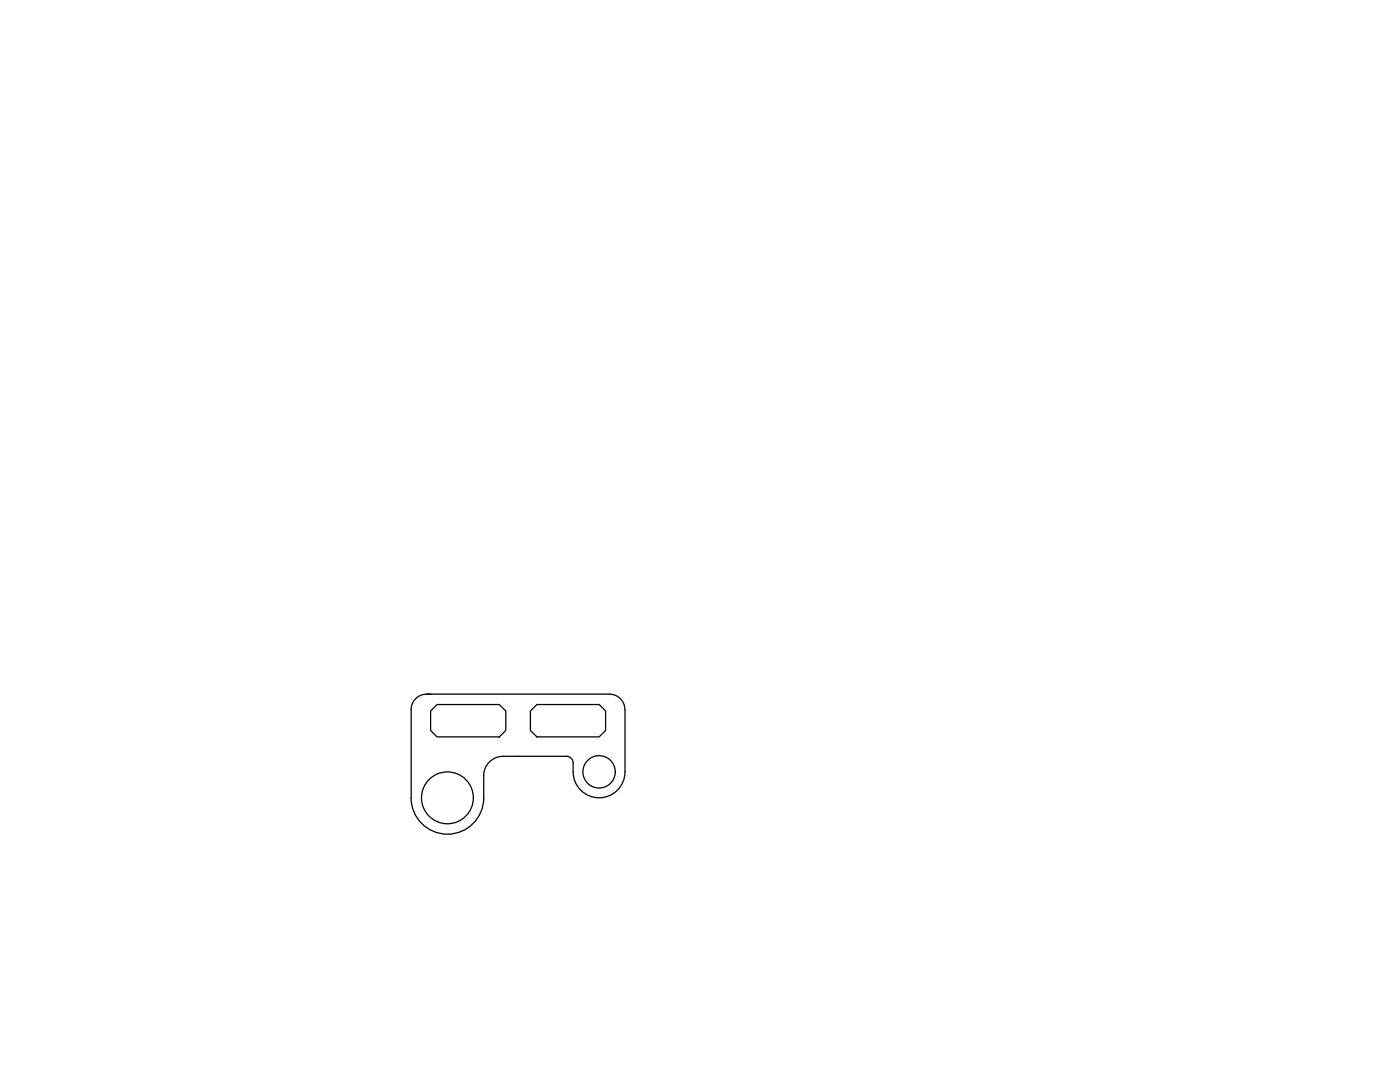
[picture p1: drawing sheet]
<svg xmlns="http://www.w3.org/2000/svg" width="279mm" height="216mm" viewBox="0 0 279 216" stroke-linecap="round" stroke-linejoin="round" font-family="sans-serif">
<!-- layer: 0 -->
<g fill="none" stroke="#000" stroke-width=".25">
<path d="M85.1 138.5a3.1 3.1 0 0 0-3.1 3.1M85.2 138.5h36.4M85.2 138.5h.7M121.6 138.5a3.1 3.1 0 0 1 3.1 3.1v12.4a5.2 5.2 0 0 1-5.1 5.2 5.2 5.2 0 0 1-5.2-5.2v-1.8a1.3 1.3 0 0 0-1.3-1.3h-12.7M82.1 141.6v17.6M85.9 141.9l1.3-1.3h12.5l1.2 1.3v3.8l-1.2 1.3h-12.5l-1.3-1.3zM100.4 150.9a3.9 3.9 0 0 0-3.9 3.9v4.4a7.2 7.2 0 0 1-7.2 7.2 7.2 7.2 0 0 1-7.3-7.2M105.9 141.9l1.2-1.3h12.5l1.3 1.3v3.8l-1.3 1.3h-12.5l-1.2-1.3z"/>
<circle cx="89.3" cy="159.2" r="5.2"/>
<circle cx="119.6" cy="154" r="3.2"/>
</g>
</svg>
